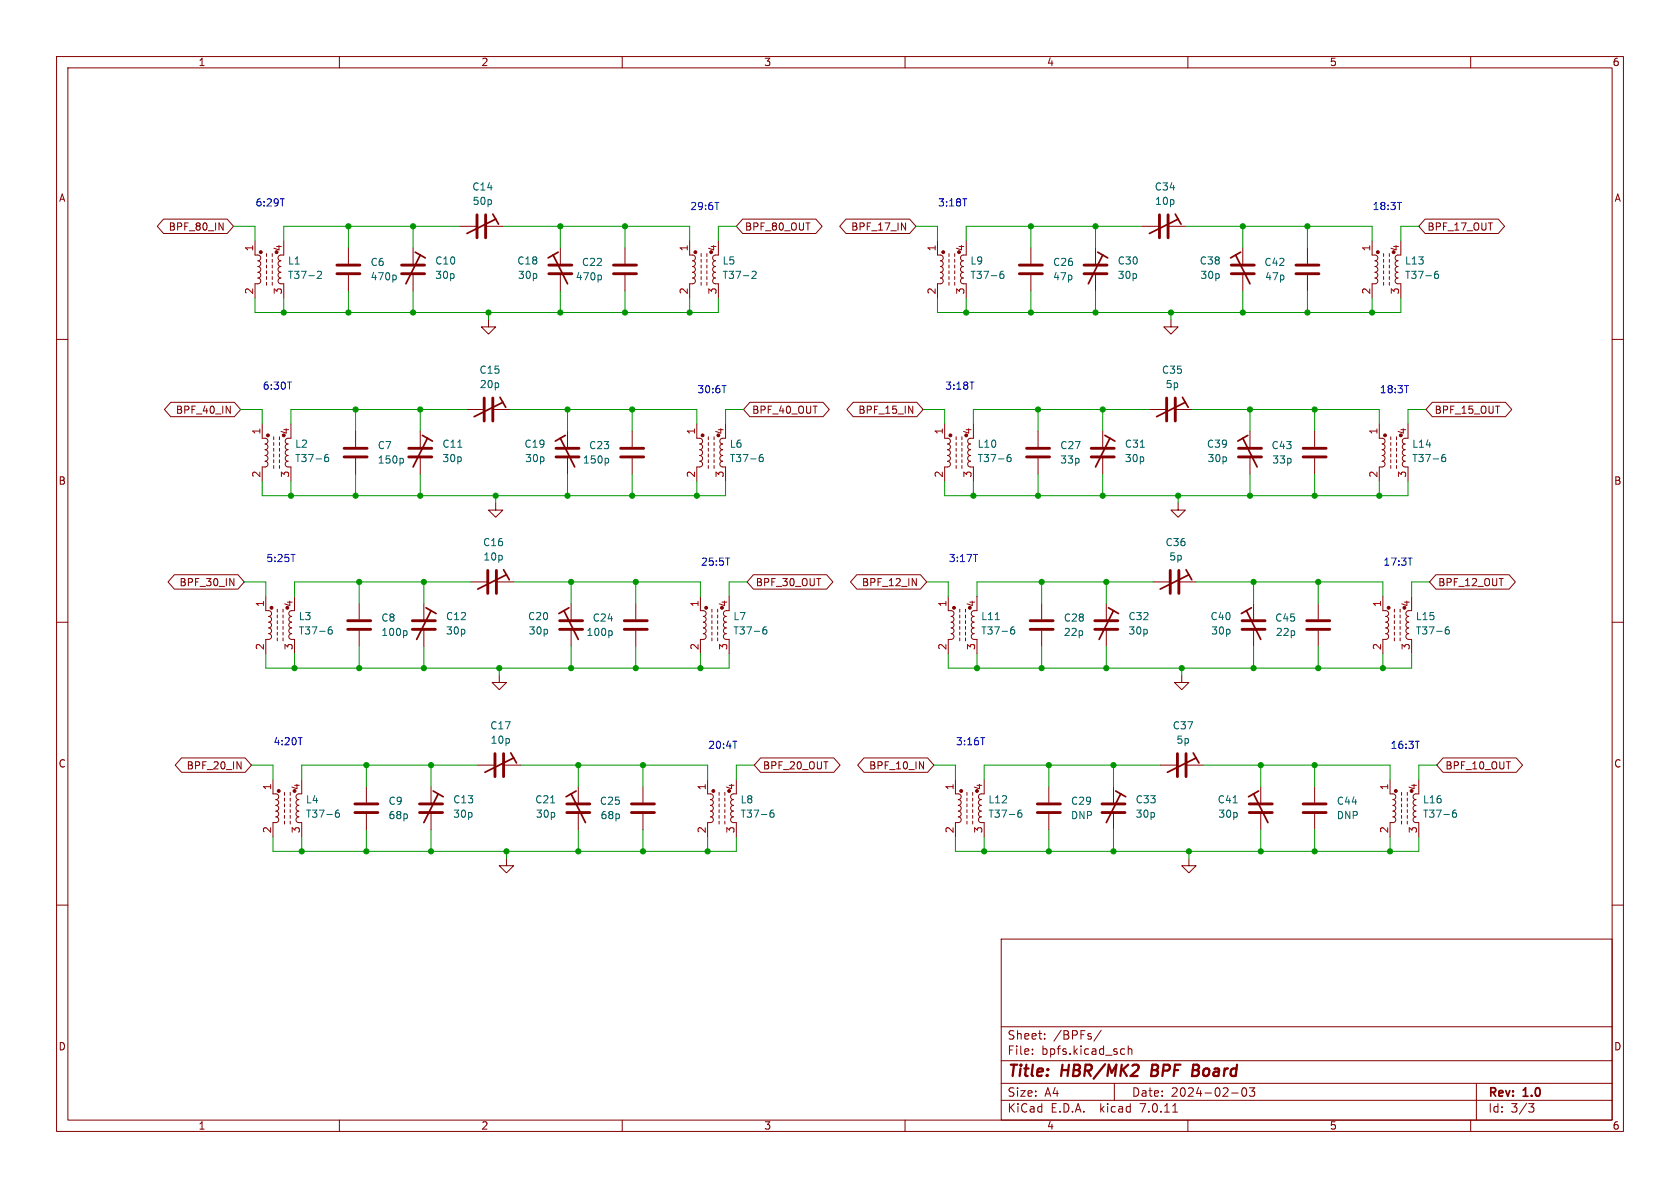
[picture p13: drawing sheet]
<svg xmlns="http://www.w3.org/2000/svg" width="297mm" height="210mm" viewBox="0 0 297 210" stroke-linecap="round" stroke-linejoin="round" font-family="sans-serif">
<defs><g id="words">
<g font-size="2.8" fill="#840000">
<text x="178" y="190.9">Title:</text>
<text x="187.7" y="190.9">HBR/MK2</text>
<text x="204.4" y="190.9">BPF</text>
<text x="212.4" y="190.9">Board</text>
</g>
<g font-size="2.1" fill="#840000">
<text x="178" y="184">Sheet:</text>
<text x="186.2" y="184">/BPFs/</text>
<text x="178" y="186.7">File:</text>
<text x="184.1" y="186.7">bpfs.kicad_sch</text>
<text x="178" y="196.9">KiCad</text>
<text x="178" y="194.1">Size:</text>
<text x="184.7" y="194.1">A4</text>
<text x="185.7" y="196.9">E.D.A.</text>
<text x="194.6" y="196.9">kicad</text>
<text x="200" y="194.1">Date:</text>
<text x="201.8" y="196.9">7.0.11</text>
<text x="207" y="194.1">2024-02-03</text>
<text x="263" y="194.3">Rev:</text>
<text x="263" y="196.9">Id:</text>
<text x="267.1" y="196.9">3/3</text>
<text x="269.4" y="194.3">1.0</text>
</g>
<g font-size="1.8" fill="#840000">
<text x="35" y="11.9">1</text>
<text x="85" y="11.9">2</text>
<text x="135" y="11.9">3</text>
<text x="185" y="11.9">4</text>
<text x="235" y="11.9">5</text>
<text x="285" y="11.9">6</text>
<text x="10.3" y="35.9">A</text>
<text x="285.3" y="35.9">A</text>
<text x="29.7" y="41">BPF_80_IN</text>
<text x="131.6" y="41">BPF_80_OUT</text>
<text x="150.4" y="41">BPF_17_IN</text>
<text x="252.3" y="41">BPF_17_OUT</text>
<text x="31" y="73.3">BPF_40_IN</text>
<text x="132.9" y="73.3">BPF_40_OUT</text>
<text x="151.6" y="73.3">BPF_15_IN</text>
<text x="253.5" y="73.3">BPF_15_OUT</text>
<text x="10.3" y="85.9">B</text>
<text x="285.3" y="85.9">B</text>
<text x="31.6" y="103.8">BPF_30_IN</text>
<text x="133.5" y="103.8">BPF_30_OUT</text>
<text x="152.3" y="103.8">BPF_12_IN</text>
<text x="254.2" y="103.8">BPF_12_OUT</text>
<text x="10.3" y="135.9">C</text>
<text x="32.9" y="136.2">BPF_20_IN</text>
<text x="134.8" y="136.2">BPF_20_OUT</text>
<text x="153.5" y="136.2">BPF_10_IN</text>
<text x="255.4" y="136.2">BPF_10_OUT</text>
<text x="285.3" y="135.9">C</text>
<text x="10.3" y="185.9">D</text>
<text x="285.3" y="185.9">D</text>
<text x="35" y="199.9">1</text>
<text x="85" y="199.9">2</text>
<text x="135" y="199.9">3</text>
<text x="185" y="199.9">4</text>
<text x="235" y="199.9">5</text>
<text x="285" y="199.9">6</text>
</g>
<g font-size="1.8" fill="#006464">
<text x="83.4" y="33.9">C14</text>
<text x="204" y="33.9">C34</text>
<text x="83.5" y="36.4">50p</text>
<text x="204.1" y="36.4">10p</text>
<text x="50.8" y="47">L1</text>
<text x="65.4" y="47.2">C6</text>
<text x="76.8" y="47">C10</text>
<text x="91.3" y="47">C18</text>
<text x="102.8" y="47.2">C22</text>
<text x="127.6" y="47">L5</text>
<text x="171.5" y="47">L9</text>
<text x="186.1" y="47.2">C26</text>
<text x="197.5" y="47">C30</text>
<text x="212" y="47">C38</text>
<text x="223.4" y="47.2">C42</text>
<text x="248.3" y="47">L13</text>
<text x="50.8" y="49.5">T37-2</text>
<text x="65.4" y="49.8">470p</text>
<text x="76.8" y="49.5">30p</text>
<text x="91.5" y="49.5">30p</text>
<text x="101.7" y="49.8">470p</text>
<text x="127.6" y="49.5">T37-2</text>
<text x="171.5" y="49.5">T37-6</text>
<text x="186.1" y="49.8">47p</text>
<text x="197.5" y="49.5">30p</text>
<text x="212.1" y="49.5">30p</text>
<text x="223.5" y="49.8">47p</text>
<text x="248.3" y="49.5">T37-6</text>
<text x="84.7" y="66.3">C15</text>
<text x="84.7" y="68.8">20p</text>
<text x="205.3" y="66.3">C35</text>
<text x="206" y="68.8">5p</text>
<text x="52.1" y="81.9">T37-6</text>
<text x="52.1" y="79.3">L2</text>
<text x="66.7" y="79.6">C7</text>
<text x="66.7" y="82.1">150p</text>
<text x="78.1" y="79.3">C11</text>
<text x="78.1" y="81.9">30p</text>
<text x="92.6" y="79.3">C19</text>
<text x="92.7" y="81.9">30p</text>
<text x="103" y="82.1">150p</text>
<text x="104" y="79.6">C23</text>
<text x="128.9" y="81.9">T37-6</text>
<text x="128.9" y="79.3">L6</text>
<text x="172.7" y="79.3">L10</text>
<text x="172.7" y="81.9">T37-6</text>
<text x="187.3" y="79.6">C27</text>
<text x="187.3" y="82.1">33p</text>
<text x="198.8" y="79.3">C31</text>
<text x="198.8" y="81.9">30p</text>
<text x="213.3" y="79.3">C39</text>
<text x="213.4" y="81.9">30p</text>
<text x="224.7" y="79.6">C43</text>
<text x="224.8" y="82.1">33p</text>
<text x="249.6" y="79.3">L14</text>
<text x="249.6" y="81.9">T37-6</text>
<text x="85.3" y="96.7">C16</text>
<text x="85.4" y="99.3">10p</text>
<text x="206" y="96.7">C36</text>
<text x="206.6" y="99.3">5p</text>
<text x="52.7" y="112.4">T37-6</text>
<text x="52.7" y="109.8">L3</text>
<text x="67.3" y="110.1">C8</text>
<text x="67.3" y="112.6">100p</text>
<text x="78.7" y="109.8">C12</text>
<text x="78.7" y="112.4">30p</text>
<text x="93.3" y="109.8">C20</text>
<text x="93.4" y="112.4">30p</text>
<text x="103.6" y="112.6">100p</text>
<text x="104.7" y="110.1">C24</text>
<text x="129.5" y="112.4">T37-6</text>
<text x="129.5" y="109.8">L7</text>
<text x="173.4" y="109.8">L11</text>
<text x="173.4" y="112.4">T37-6</text>
<text x="188" y="110.1">C28</text>
<text x="188" y="112.6">22p</text>
<text x="199.4" y="109.8">C32</text>
<text x="199.4" y="112.4">30p</text>
<text x="213.9" y="109.8">C40</text>
<text x="214" y="112.4">30p</text>
<text x="225.3" y="110.1">C45</text>
<text x="225.5" y="112.6">22p</text>
<text x="250.2" y="109.8">L15</text>
<text x="250.2" y="112.4">T37-6</text>
<text x="86.6" y="129.1">C17</text>
<text x="86.6" y="131.7">10p</text>
<text x="207.2" y="129.1">C37</text>
<text x="207.9" y="131.7">5p</text>
<text x="54" y="142.2">L4</text>
<text x="68.6" y="142.5">C9</text>
<text x="80" y="142.2">C13</text>
<text x="94.5" y="142.2">C21</text>
<text x="106" y="142.5">C25</text>
<text x="130.8" y="142.2">L8</text>
<text x="174.6" y="142.2">L12</text>
<text x="189.2" y="142.5">C29</text>
<text x="200.7" y="142.2">C33</text>
<text x="215.2" y="142.2">C41</text>
<text x="236.2" y="142.5">C44</text>
<text x="251.5" y="142.2">L16</text>
<text x="54" y="144.8">T37-6</text>
<text x="68.6" y="145">68p</text>
<text x="80" y="144.8">30p</text>
<text x="94.6" y="144.8">30p</text>
<text x="106.1" y="145">68p</text>
<text x="130.8" y="144.8">T37-6</text>
<text x="174.6" y="144.8">T37-6</text>
<text x="189.2" y="145">DNP</text>
<text x="200.7" y="144.8">30p</text>
<text x="215.3" y="144.8">30p</text>
<text x="236.2" y="145">DNP</text>
<text x="251.5" y="144.8">T37-6</text>
</g>
<g font-size="1.8" fill="#0000c2">
<text x="45.1" y="36.6">6:29T</text>
<text x="121.9" y="37.2">29:6T</text>
<text x="165.7" y="36.6">3:18T</text>
<text x="242.6" y="37.2">18:3T</text>
<text x="46.4" y="69">6:30T</text>
<text x="123.2" y="69.6">30:6T</text>
<text x="167" y="69">3:18T</text>
<text x="243.8" y="69.6">18:3T</text>
<text x="47" y="99.4">5:25T</text>
<text x="123.8" y="100.1">25:5T</text>
<text x="167.6" y="99.4">3:17T</text>
<text x="244.5" y="100.1">17:3T</text>
<text x="48.3" y="131.8">4:20T</text>
<text x="168.9" y="131.8">3:16T</text>
<text x="125.1" y="132.5">20:4T</text>
<text x="245.7" y="132.5">16:3T</text>
</g>
<g font-size="1.8" fill="#a90000">
<text x="44.8" y="44.5" transform="rotate(-90 44.8 44.5)">1</text>
<text x="49.9" y="44.5" transform="rotate(-90 49.9 44.5)">4</text>
<text x="121.7" y="44.5" transform="rotate(-90 121.7 44.5)">1</text>
<text x="126.7" y="44.5" transform="rotate(-90 126.7 44.5)">4</text>
<text x="165.5" y="44.5" transform="rotate(-90 165.5 44.5)">1</text>
<text x="170.6" y="44.5" transform="rotate(-90 170.6 44.5)">4</text>
<text x="242.3" y="44.5" transform="rotate(-90 242.3 44.5)">1</text>
<text x="247.4" y="44.5" transform="rotate(-90 247.4 44.5)">4</text>
<text x="44.8" y="52.1" transform="rotate(-90 44.8 52.1)">2</text>
<text x="49.9" y="52.1" transform="rotate(-90 49.9 52.1)">3</text>
<text x="121.7" y="52.1" transform="rotate(-90 121.7 52.1)">2</text>
<text x="126.7" y="52.1" transform="rotate(-90 126.7 52.1)">3</text>
<text x="165.5" y="52.1" transform="rotate(-90 165.5 52.1)">2</text>
<text x="170.6" y="52.1" transform="rotate(-90 170.6 52.1)">3</text>
<text x="242.3" y="52.1" transform="rotate(-90 242.3 52.1)">2</text>
<text x="247.4" y="52.1" transform="rotate(-90 247.4 52.1)">3</text>
<text x="46.1" y="76.9" transform="rotate(-90 46.1 76.9)">1</text>
<text x="51.2" y="76.9" transform="rotate(-90 51.2 76.9)">4</text>
<text x="122.9" y="76.9" transform="rotate(-90 122.9 76.9)">1</text>
<text x="128" y="76.9" transform="rotate(-90 128 76.9)">4</text>
<text x="166.8" y="76.9" transform="rotate(-90 166.8 76.9)">1</text>
<text x="171.8" y="76.9" transform="rotate(-90 171.8 76.9)">4</text>
<text x="243.6" y="76.9" transform="rotate(-90 243.6 76.9)">1</text>
<text x="248.7" y="76.9" transform="rotate(-90 248.7 76.9)">4</text>
<text x="46.1" y="84.5" transform="rotate(-90 46.1 84.5)">2</text>
<text x="51.2" y="84.5" transform="rotate(-90 51.2 84.5)">3</text>
<text x="122.9" y="84.5" transform="rotate(-90 122.9 84.5)">2</text>
<text x="128" y="84.5" transform="rotate(-90 128 84.5)">3</text>
<text x="166.8" y="84.5" transform="rotate(-90 166.8 84.5)">2</text>
<text x="171.8" y="84.5" transform="rotate(-90 171.8 84.5)">3</text>
<text x="243.6" y="84.5" transform="rotate(-90 243.6 84.5)">2</text>
<text x="248.7" y="84.5" transform="rotate(-90 248.7 84.5)">3</text>
<text x="46.7" y="107.4" transform="rotate(-90 46.7 107.4)">1</text>
<text x="51.8" y="107.4" transform="rotate(-90 51.8 107.4)">4</text>
<text x="123.6" y="107.4" transform="rotate(-90 123.6 107.4)">1</text>
<text x="128.7" y="107.4" transform="rotate(-90 128.7 107.4)">4</text>
<text x="167.4" y="107.4" transform="rotate(-90 167.4 107.4)">1</text>
<text x="172.5" y="107.4" transform="rotate(-90 172.5 107.4)">4</text>
<text x="244.2" y="107.4" transform="rotate(-90 244.2 107.4)">1</text>
<text x="249.3" y="107.4" transform="rotate(-90 249.3 107.4)">4</text>
<text x="46.7" y="115" transform="rotate(-90 46.7 115)">2</text>
<text x="51.8" y="115" transform="rotate(-90 51.8 115)">3</text>
<text x="123.6" y="115" transform="rotate(-90 123.6 115)">2</text>
<text x="128.7" y="115" transform="rotate(-90 128.7 115)">3</text>
<text x="167.4" y="115" transform="rotate(-90 167.4 115)">2</text>
<text x="172.5" y="115" transform="rotate(-90 172.5 115)">3</text>
<text x="244.2" y="115" transform="rotate(-90 244.2 115)">2</text>
<text x="249.3" y="115" transform="rotate(-90 249.3 115)">3</text>
<text x="48" y="139.8" transform="rotate(-90 48 139.8)">1</text>
<text x="53.1" y="139.8" transform="rotate(-90 53.1 139.8)">4</text>
<text x="124.8" y="139.8" transform="rotate(-90 124.8 139.8)">1</text>
<text x="129.9" y="139.8" transform="rotate(-90 129.9 139.8)">4</text>
<text x="168.7" y="139.8" transform="rotate(-90 168.7 139.8)">1</text>
<text x="173.7" y="139.8" transform="rotate(-90 173.7 139.8)">4</text>
<text x="245.5" y="139.8" transform="rotate(-90 245.5 139.8)">1</text>
<text x="250.6" y="139.8" transform="rotate(-90 250.6 139.8)">4</text>
<text x="48" y="147.4" transform="rotate(-90 48 147.4)">2</text>
<text x="53.1" y="147.4" transform="rotate(-90 53.1 147.4)">3</text>
<text x="124.8" y="147.4" transform="rotate(-90 124.8 147.4)">2</text>
<text x="129.9" y="147.4" transform="rotate(-90 129.9 147.4)">3</text>
<text x="168.7" y="147.4" transform="rotate(-90 168.7 147.4)">2</text>
<text x="173.7" y="147.4" transform="rotate(-90 173.7 147.4)">3</text>
<text x="245.5" y="147.4" transform="rotate(-90 245.5 147.4)">2</text>
<text x="250.6" y="147.4" transform="rotate(-90 250.6 147.4)">3</text>
</g>
</g></defs>
<g fill="none" stroke="#840000" stroke-width=".18">
<path d="M10 10h277v190h-277zM12 12h273v186h-273zM60 10v2M110 10v2M160 10v2M210 10v2M260 10v2M28.9 38.7h11.3l1.1 1.3-1.1 1.3h-11.3l-1.1-1.3zM38.7 39.4l.7 1.3v-1.3M131.3 38.7h12.9l1.1 1.3-1.1 1.3h-12.9l-1.1-1.3zM149.6 38.7h11.2l1.1 1.3-1.1 1.3h-11.2l-1.1-1.3zM159.4 39.4l.7 1.3v-1.3"/>
<path d="M251.9 38.7h13l1.1 1.3-1.1 1.3h-13l-1.1-1.3zM10 60h2M45.1 42.5v2.6h.7l.3 .5-.2 .4-.3 .1 .3 .1 .2 .3-.1 .4-.4 .2 .3 .1 .2 .3-.1 .4-.4 .2 .4 .2 .1 .4-.2 .3-.3 .1 .4 .2 .1 .4-.3 .4-.7 .1v2.5M47.1 44.8v.5M47.1 45.8v.6M47.1 46.9v.5M47.1 47.9v.5M47.1 48.9v.5M47.1 49.9v.5M48.1 44.8v.5M48.1 45.8v.6M48.1 46.9v.5"/>
<path d="M48.1 47.9v.5M48.1 48.9v.5M48.1 49.9v.5M49.7 45.1l-.4 .1-.1 .3 .1 .4 .4 .2-.4 .1-.1 .3 .1 .4 .4 .2-.4 .2-.1 .5 .2 .2 .3 .1-.4 .2-.1 .4 .1 .3 .4 .1-.4 .2-.1 .4 .2 .4 .8 .1v2.5M50.2 42.5v2.6M61.6 43.8v2.8M61.6 48.6v2.8M73 43.8v3.1M73 48.4v3M81.3 40h3M85.9 40h3M86.4 56.5v1.3h1.2l-1.2 1.3-1.3-1.3h1.3"/>
<path d="M99.1 43.8v3.1M99.1 48.4v3M110.5 43.8v2.8M110.5 48.6v2.8M121.9 42.5v2.6h.7l.3 .5-.1 .4-.4 .1 .4 .1 .1 .3-.1 .4-.4 .2 .3 .1 .2 .3-.1 .4-.4 .2 .4 .2 .1 .4-.2 .3-.3 .1 .4 .2 .1 .4-.3 .4-.7 .1v2.5M124 44.8v.5M124 45.8v.6M124 46.9v.5M124 47.9v.5M124 48.9v.5M124 49.9v.5M125 44.8v.5"/>
<path d="M125 45.8v.6M125 46.9v.5M125 47.9v.5M125 48.9v.5M125 49.9v.5M126.5 45.1l-.4 .1-.1 .3 .1 .4 .4 .2-.3 .1-.2 .3 .1 .4 .4 .2-.4 .2-.1 .5 .2 .2 .3 .1-.4 .2-.1 .4 .2 .3 .3 .1-.4 .2-.1 .4 .3 .4 .7 .1v2.5M127 42.5v2.6M165.7 42.5v2.6h.8l.2 .5-.1 .4-.4 .1 .4 .1 .1 .3-.1 .4-.4 .2 .3 .1 .2 .3-.1 .4-.4 .2 .4 .2 .1 .4-.1 .3-.4 .1 .4 .2 .1 .4-.3 .4-.7 .1v2.5M167.8 44.8v.5M167.8 45.8v.6M167.8 46.9v.5M167.8 47.9v.5"/>
<path d="M167.8 48.9v.5M167.8 49.9v.5M168.8 44.8v.5M168.8 45.8v.6M168.8 46.9v.5M168.8 47.9v.5M168.8 48.9v.5M168.8 49.9v.5M170.3 45.1l-.3 .1-.2 .3 .1 .4 .4 .2-.3 .1-.2 .3 .1 .4 .4 .2-.4 .2-.1 .5 .2 .2 .3 .1-.4 .2-.1 .4 .2 .3 .3 .1-.4 .2-.1 .4 .3 .4 .7 .1v2.5M170.8 42.5v2.6M182.2 43.8v2.8M182.2 48.6v2.8"/>
<path d="M193.7 43.8v3.1M193.7 48.4v3M201.9 40h3.1M206.5 40h3M207 56.5v1.3h1.3l-1.3 1.3-1.3-1.3h1.3M219.7 43.8v3.1M219.7 48.4v3M231.1 43.8v2.8M231.1 48.6v2.8M242.6 42.5v2.6h.7l.3 .5-.2 .4-.3 .1 .3 .1 .2 .3-.1 .4-.4 .2 .3 .1 .2 .3-.1 .4-.4 .2 .4 .2 .1 .4-.2 .3-.3 .1 .3 .2 .2 .4-.3 .4-.7 .1v2.5M244.6 44.8v.5M244.6 45.8v.6"/>
<path d="M244.6 46.9v.5M244.6 47.9v.5M244.6 48.9v.5M244.6 49.9v.5M245.6 44.8v.5M245.6 45.8v.6M245.6 46.9v.5M245.6 47.9v.5M245.6 48.9v.5M245.6 49.9v.5M247.1 45.1l-.3 .1-.2 .3 .2 .4 .3 .2-.3 .1-.2 .3 .1 .4 .4 .2-.4 .2v.5l.1 .2 .3 .1-.3 .2-.2 .4 .2 .3 .3 .1-.3 .2-.2 .4 .3 .4 .7 .1v2.5M247.6 42.5v2.6"/>
<path d="M285 60h2M30.2 71.1h11.2l1.1 1.3-1.1 1.3h-11.2l-1.1-1.3zM40 71.8l.7 1.3v-1.3M46.4 74.9v2.6h.7l.3 .5-.2 .4-.3 .1 .3 .1 .2 .3-.2 .4-.3 .2 .3 .1 .1 .2v.5l-.4 .2 .4 .2 .1 .4-.2 .3-.3 .1 .3 .2 .2 .4-.3 .4-.7 .1v2.5M48.4 77.2v.5M48.4 78.2v.5M48.4 79.2v.6M49.4 77.2v.5M49.4 78.2v.5M49.4 79.2v.6M50.9 77.5l-.3 .1-.2 .3 .2 .4 .3 .2-.3 .1-.2 .3 .1 .4 .4 .2-.4 .2-.1 .5 .2 .2 .3 .1-.3 .2-.2 .4 .2 .3 .3 .1-.3 .2-.2 .4 .3 .4 .7 .1v2.5M51.4 74.9v2.6"/>
<path d="M62.9 76.2v2.8M74.3 76.2v3M82.5 72.4h3.1M87.1 72.4h3.1M100.3 76.2v3M111.8 76.2v2.8M123.2 74.9v2.6h.7l.3 .5-.2 .4-.3 .1 .3 .1 .2 .3-.1 .4-.4 .2 .3 .1 .2 .2-.1 .5-.4 .2 .4 .2 .1 .4-.2 .3-.3 .1 .4 .2 .1 .4-.3 .4-.7 .1v2.5M125.2 77.2v.5M125.2 78.2v.5M125.2 79.2v.6M126.2 77.2v.5M126.2 78.2v.5"/>
<path d="M126.2 79.2v.6M127.8 77.5l-.4 .1-.1 .3 .1 .4 .4 .2-.3 .1-.2 .3 .1 .4 .4 .2-.4 .2-.1 .5 .2 .2 .3 .1-.4 .2-.1 .4 .1 .3 .4 .1-.4 .2-.1 .4 .2 .4 .8 .1v2.5M128.3 74.9v2.6M132.6 71.1h12.9l1.1 1.3-1.1 1.3h-12.9l-1.2-1.3zM150.8 71.1h11.3l1.1 1.3-1.1 1.3h-11.3l-1.1-1.3zM160.6 71.8l.8 1.3v-1.3M167 74.9v2.6h.7l.3 .5-.1 .4-.4 .1 .3 .1 .2 .3-.1 .4-.4 .2 .3 .1 .2 .2-.1 .5-.4 .2 .4 .2 .1 .4-.2 .3-.3 .1 .4 .2 .1 .4-.3 .4-.7 .1v2.5M169 77.2v.5M169 78.2v.5M169 79.2v.6M170.1 77.2v.5M170.1 78.2v.5"/>
<path d="M170.1 79.2v.6M171.6 77.5l-.4 .1-.1 .3 .1 .4 .4 .2-.3 .1-.2 .3 .1 .4 .4 .2-.4 .2-.1 .5 .2 .2 .3 .1-.4 .2-.1 .4 .1 .3 .4 .1-.4 .2-.1 .4 .3 .4 .7 .1v2.5M172.1 74.9v2.6M183.5 76.2v2.8M194.9 76.2v3M203.2 72.4h3M207.8 72.4h3M221 76.2v3M232.4 76.2v2.8M243.8 74.9v2.6h.8l.3 .5-.2 .4-.4 .1 .4 .1 .1 .3-.1 .4-.4 .2 .3 .1 .2 .2v.5l-.5 .2 .4 .2 .1 .4-.1 .3-.4 .1 .4 .2 .2 .4-.4 .4-.7 .1v2.5M245.9 77.2v.5M245.9 78.2v.5"/>
<path d="M245.9 79.2v.6M246.9 77.2v.5M246.9 78.2v.5M246.9 79.2v.6M248.4 77.5l-.3 .1-.2 .3 .1 .4 .4 .2-.3 .1-.2 .3 .1 .4 .4 .2-.4 .2-.1 .5 .2 .2 .3 .1-.4 .2-.1 .4 .2 .3 .3 .1-.4 .2-.1 .4 .3 .4 .7 .1v2.5M248.9 74.9v2.6M253.2 71.1h13l1.1 1.3-1.1 1.3h-13l-1.1-1.3zM48.4 80.3v.5M48.4 81.3v.5M48.4 82.3v.5M49.4 80.3v.5M49.4 81.3v.5"/>
<path d="M49.4 82.3v.5M62.9 81v2.8M74.3 80.8v3M87.6 88.9v1.3h1.3l-1.3 1.2-1.2-1.2h1.2M100.3 80.8v3M111.8 81v2.8M125.2 80.3v.5M125.2 81.3v.5M125.2 82.3v.5M126.2 80.3v.5M126.2 81.3v.5M126.2 82.3v.5"/>
<path d="M169 80.3v.5M169 81.3v.5M169 82.3v.5M170.1 80.3v.5M170.1 81.3v.5M170.1 82.3v.5M183.5 81v2.8M194.9 80.8v3M208.3 88.9v1.3h1.2l-1.2 1.2-1.3-1.2h1.3M221 80.8v3M232.4 81v2.8M245.9 80.3v.5"/>
<path d="M245.9 81.3v.5M245.9 82.3v.5M246.9 80.3v.5M246.9 81.3v.5M246.9 82.3v.5M10 110h2M30.8 101.6h11.3l1.1 1.3-1.1 1.2h-11.3l-1.1-1.2zM40.6 102.3l.7 1.2v-1.2M47 105.4v2.6h.7l.3 .5-.2 .3-.3 .2 .3 .1 .2 .3-.1 .4-.4 .2 .3 .1 .2 .2-.1 .5-.4 .2 .4 .2 .1 .4-.2 .3-.3 .1 .4 .2 .1 .4-.3 .4h-.7v2.6M49 107.7v.5M49 108.7v.5M49 109.7v.5"/>
<path d="M49 110.7v.6M49 111.8v.5M49 112.8v.5M50 107.7v.5M50 108.7v.5M50 109.7v.5M50 110.7v.6M50 111.8v.5M50 112.8v.5M51.6 108l-.4 .1-.1 .3 .1 .4 .4 .2-.3 .1-.2 .3 .1 .4 .4 .2-.4 .2-.1 .5 .2 .2 .3 .1-.4 .2-.1 .4 .1 .3 .4 .1-.4 .2-.1 .4 .2 .4h.8v2.6M52.1 105.4v2.6M63.5 106.7v2.8"/>
<path d="M63.5 111.5v2.8M74.9 106.7v3M74.9 111.3v3M83.2 102.9h3M87.8 102.9h3M88.3 119.4v1.3h1.2l-1.2 1.2-1.3-1.2h1.3M101 106.7v3M101 111.3v3M112.4 106.7v2.8M112.4 111.5v2.8M123.8 105.4v2.6h.8l.2 .5-.1 .3-.4 .2 .4 .1 .1 .3-.1 .4-.4 .2 .3 .1 .2 .2-.1 .5-.4 .2 .4 .2 .1 .4-.2 .3-.3 .1 .4 .2 .1 .4-.3 .4h-.7v2.6M125.9 107.7v.5"/>
<path d="M125.9 108.7v.5M125.9 109.7v.5M125.9 110.7v.6M125.9 111.8v.5M125.9 112.8v.5M126.9 107.7v.5M126.9 108.7v.5M126.9 109.7v.5M126.9 110.7v.6M126.9 111.8v.5M126.9 112.8v.5M128.4 108l-.3 .1-.2 .3 .1 .4 .4 .2-.3 .1-.2 .3 .1 .4 .4 .2-.4 .2-.1 .5 .2 .2 .3 .1-.4 .2-.1 .4 .2 .3 .3 .1-.4 .2-.1 .4 .3 .4h.7v2.6"/>
<path d="M128.9 105.4v2.6M133.2 101.6h12.9l1.1 1.3-1.1 1.2h-12.9l-1.1-1.2zM151.5 101.6h11.2l1.1 1.3-1.1 1.2h-11.2l-1.1-1.2zM161.3 102.3l.7 1.2v-1.2M167.6 105.4v2.6h.8l.3 .5-.2 .3-.4 .2 .4 .1 .1 .3-.1 .4-.4 .2 .3 .1 .2 .2v.5l-.5 .2 .4 .2 .1 .4-.1 .3-.4 .1 .4 .2 .2 .4-.4 .4h-.7v2.6M169.7 107.7v.5M169.7 108.7v.5M169.7 109.7v.5M169.7 110.7v.6M169.7 111.8v.5M169.7 112.8v.5M170.7 107.7v.5"/>
<path d="M170.7 108.7v.5M170.7 109.7v.5M170.7 110.7v.6M170.7 111.8v.5M170.7 112.8v.5M172.2 108l-.3 .1-.2 .3 .1 .4 .4 .2-.3 .1-.2 .3 .1 .4 .4 .2-.4 .2-.1 .5 .2 .2 .3 .1-.4 .2-.1 .4 .2 .3 .3 .1-.4 .2-.1 .4 .3 .4h.7v2.6M172.7 105.4v2.6M184.1 106.7v2.8M184.1 111.5v2.8M195.6 106.7v3M195.6 111.3v3M203.8 102.9h3.1"/>
<path d="M208.4 102.9h3.1M208.9 119.4v1.3h1.3l-1.3 1.2-1.3-1.2h1.3M221.6 106.7v3M221.6 111.3v3M233 106.7v2.8M233 111.5v2.8M244.5 105.4v2.6h.7l.3 .5-.2 .3-.3 .2 .3 .1 .2 .3-.1 .4-.4 .2 .3 .1 .2 .2-.1 .5-.4 .2 .4 .2 .1 .4-.2 .3-.3 .1 .3 .2 .2 .4-.3 .4h-.7v2.6M246.5 107.7v.5M246.5 108.7v.5M246.5 109.7v.5M246.5 110.7v.6M246.5 111.8v.5"/>
<path d="M246.5 112.8v.5M247.5 107.7v.5M247.5 108.7v.5M247.5 109.7v.5M247.5 110.7v.6M247.5 111.8v.5M247.5 112.8v.5M249 108l-.3 .1-.2 .3 .2 .4 .3 .2-.3 .1-.1 .3 .1 .4 .3 .2-.4 .2v.5l.2 .2 .2 .1-.3 .2-.2 .4 .2 .3 .3 .1-.3 .2-.2 .4 .3 .4h.8v2.6M249.6 105.4v2.6M253.8 101.6h13l1.1 1.3-1.1 1.2h-13l-1.1-1.2zM285 110h2M32.1 134h11.2l1.1 1.3-1.1 1.2h-11.2l-1.1-1.2z"/>
<path d="M41.9 134.7l.7 1.2v-1.2M48.3 137.8v2.5l.7 .1 .3 .5-.2 .3-.3 .2 .3 .1 .2 .3-.2 .4-.3 .2 .3 .1 .1 .2v.5l-.4 .2 .4 .2 .1 .4-.2 .3-.3 .1 .3 .2 .2 .4-.3 .4h-.7v2.6M53.3 137.8v2.5M64.8 139.1v2.8M76.2 139.1v3M84.5 135.3h3M89 135.3h3.1M102.2 139.1v3M113.7 139.1v2.8M125.1 137.8v2.5l.7 .1 .3 .5-.2 .3-.3 .2 .3 .1 .2 .3-.1 .4-.4 .2 .3 .1 .2 .2-.1 .5-.4 .2 .4 .2 .1 .4-.2 .3-.3 .1 .4 .2 .1 .4-.3 .4h-.7v2.6M130.2 137.8v2.5M134.5 134h12.9l1.1 1.3-1.1 1.2h-12.9l-1.2-1.2z"/>
<path d="M152.7 134h11.3l1.1 1.3-1.1 1.2h-11.3l-1.1-1.2zM162.5 134.7l.8 1.2v-1.2M168.9 137.8v2.5l.7 .1 .3 .5-.1 .3-.4 .2 .3 .1 .2 .3-.1 .4-.4 .2 .3 .1 .2 .2-.1 .5-.4 .2 .4 .2 .1 .4-.2 .3-.3 .1 .4 .2 .1 .4-.3 .4h-.7v2.6M174 137.8v2.5M185.4 139.1v2.8M196.8 139.1v3M205.1 135.3h3.1M209.7 135.3h3M222.9 139.1v3M232.4 139.1v2.8M245.7 137.8v2.5l.8 .1 .3 .5-.2 .3-.3 .2 .3 .1 .2 .3-.2 .4-.3 .2 .2 .1 .2 .2v.5l-.4 .2 .3 .2 .1 .4-.1 .3-.3 .1 .3 .2 .2 .4-.4 .4h-.7v2.6M250.8 137.8v2.5"/>
<path d="M255.1 134h13l1.1 1.3-1.1 1.2h-13l-1.1-1.2zM10 160h2M50.3 140.1v.5M50.3 141.1v.5M50.3 142.1v.5M50.3 143.1v.5M50.3 144.1v.6M50.3 145.2v.5M51.3 140.1v.5M51.3 141.1v.5M51.3 142.1v.5M51.3 143.1v.5"/>
<path d="M51.3 144.1v.6M51.3 145.2v.5M52.8 140.3l-.3 .2-.2 .3 .2 .4 .3 .2-.3 .1-.2 .3 .1 .4 .4 .2-.4 .2v.4l.1 .3 .3 .1-.3 .2-.2 .4 .2 .3 .3 .1-.3 .2-.2 .3 .3 .5h.7v2.6M64.8 143.9v2.8M76.2 143.6v3.1M89.5 151.8v1.2h1.3l-1.3 1.3-1.2-1.3h1.2M102.2 143.6v3.1M113.7 143.9v2.8M127.1 140.1v.5M127.1 141.1v.5M127.1 142.1v.5M127.1 143.1v.5"/>
<path d="M127.1 144.1v.6M127.1 145.2v.5M128.1 140.1v.5M128.1 141.1v.5M128.1 142.1v.5M128.1 143.1v.5M128.1 144.1v.6M128.1 145.2v.5M129.7 140.3l-.4 .2-.1 .3 .1 .4 .4 .2-.3 .1-.2 .3 .1 .4 .4 .2-.4 .2-.1 .4 .2 .3 .3 .1-.4 .2-.1 .4 .1 .3 .4 .1-.4 .2-.1 .3 .2 .5h.8v2.6M170.9 140.1v.5M170.9 141.1v.5M170.9 142.1v.5"/>
<path d="M170.9 143.1v.5M170.9 144.1v.6M170.9 145.2v.5M172 140.1v.5M172 141.1v.5M172 142.1v.5M172 143.1v.5M172 144.1v.6M172 145.2v.5M173.5 140.3l-.4 .2-.1 .3 .1 .4 .4 .2-.3 .1-.2 .3 .1 .4 .4 .2-.4 .2-.1 .4 .2 .3 .3 .1-.4 .2-.1 .4 .2 .3 .3 .1-.4 .2-.1 .3 .3 .5h.7v2.6M185.4 143.9v2.8M196.8 143.6v3.1"/>
<path d="M210.2 151.8v1.2h1.3l-1.3 1.3-1.3-1.3h1.3M222.9 143.6v3.1M232.4 143.9v2.8M247.8 140.1v.5M247.8 141.1v.5M247.8 142.1v.5M247.8 143.1v.5M247.8 144.1v.6M247.8 145.2v.5M248.8 140.1v.5M248.8 141.1v.5M248.8 142.1v.5"/>
<path d="M248.8 143.1v.5M248.8 144.1v.6M248.8 145.2v.5M250.3 140.3l-.3 .2-.2 .3 .2 .4 .3 .2-.3 .1-.2 .3 .1 .4 .4 .2-.4 .2-.1 .4 .2 .3 .3 .1-.4 .2-.1 .4 .2 .3 .3 .1-.4 .2-.1 .3 .3 .5h.7v2.6M285 160h2M177 166h108v32h-108zM60 198v2M110 198v2M160 198v2M177 194.5h108M177 191.5h108M177 187.5h108"/>
<path d="M177 181.5h108M182.5 186.3v.1M182.5 185.5v.1M184.7 183.6v.1M184.7 182.8v.1M194.7 182.1l-1.3 2M197 191.5v3M198.4 185.4l.4 .1M198.8 186.3l-.4 .1M199.5 185.5l.2-.1 .3 .1 .1 .9M199.5 184.9v1.5M207.3 196.6h.9"/>
<path d="M210 198v2M217.7 193.2h1.2M219.7 192.4l.2-.1a.81 .81 0 0 1 .6 .6 .81 .81 0 0 1-.3 .8l-.2 .1a.81 .81 0 0 1-.3-1.4zM220.9 192.3h.9l-.5 .6 .4 .1v.7l-.2 .1h-.4l-.2-.1M260 198v2M261 191.5v6.5M270.2 195.1h1l-.5 .6 .4 .1 .1 .5-.3 .3h-.4"/>
</g>
<path d="M203.7 188.2l-.2 2h.8M210.9 189.2h.6M211 188.2l.8 .1M211.5 189.2l.3 .1M211.7 190.1l-1 .1M211.7 189.1l-.2 .1" fill="none" stroke="#840000" stroke-width=".4"/>
<g fill="#840000" stroke="#840000" stroke-width=".18">
<circle cx="168.7" cy="107.4" r=".25"/>
<circle cx="243.6" cy="44.6" r=".25"/>
<circle cx="124.2" cy="77" r=".25"/>
<circle cx="168" cy="77" r=".25"/>
<circle cx="166.8" cy="44.6" r=".25"/>
<circle cx="46.1" cy="44.6" r=".25"/>
<circle cx="122.9" cy="44.6" r=".25"/>
<circle cx="126.1" cy="139.8" r=".25"/>
<circle cx="245.5" cy="107.4" r=".25"/>
<circle cx="246.8" cy="139.8" r=".25"/>
<circle cx="124.8" cy="107.4" r=".25"/>
<circle cx="244.9" cy="77" r=".25"/>
<circle cx="47.4" cy="77" r=".25"/>
<circle cx="169.9" cy="139.8" r=".25"/>
<circle cx="49.3" cy="139.8" r=".25"/>
<circle cx="48" cy="107.4" r=".25"/>
</g>
<g fill="none" stroke="#006464" stroke-width=".18">
<path d="M56.1 48.1l.5-.1 .2 .3-.7 .9h.7M69.8 48.6l.3 .3v.3l-.3 .3M106.1 48.6l.2 .3v.3l-.2 .3M132.9 48.1l.5-.1 .3 .3-.8 .9h.8M177.4 48h-.4a.86 .86 0 0 0 0 1.2l.4-.1 .1-.4-.3-.3-.3 .1-.1 .2M254.2 48h-.4a.86 .86 0 0 0 0 1.2l.5-.1v-.4l-.2-.3-.4 .1-.1 .2M80.9 79.1h.8M201.6 79.1h.7M58 80.3l-.4 .1a.86 .86 0 0 0 0 1.2l.4-.1 .1-.4-.2-.3-.4 .1-.1 .2M71.1 81l.2 .3v.3l-.2 .3M107.4 81l.2 .3v.3l-.2 .3M134.8 80.3l-.3 .1a.86 .86 0 0 0 0 1.2l.4-.1v-.4l-.2-.3-.4 .1-.1 .2"/>
<path d="M178.6 80.3l-.3 .1a.86 .86 0 0 0 0 1.2l.4-.1 .1-.4-.3-.3-.3 .1-.2 .2M255.5 80.3l-.4 .1a.85 .85 0 0 0 0 1.2l.4-.1 .1-.4-.2-.3-.4 .1-.1 .2M58.6 110.8l-.3 .1a.86 .86 0 0 0 0 1.2l.4-.1v-.5l-.2-.2-.4 .1-.1 .1M71.7 111.5l.3 .2v.4l-.3 .2M108 111.5l.2 .2v.4l-.2 .2M135.5 110.8l-.4 .1a.86 .86 0 0 0 0 1.2l.4-.1 .1-.5-.3-.2-.3 .1-.1 .1M175.9 109.5h.8M179.3 110.8l-.4 .1a.86 .86 0 0 0 0 1.2l.4-.1 .1-.5-.2-.2-.4 .1-.1 .1M256.1 110.8l-.4 .1a.85 .85 0 0 0 0 1.2l.5-.1v-.5l-.2-.2-.4 .1-.1 .1M59.9 143.2l-.4 .1a.86 .86 0 0 0 0 1.2l.5-.2v-.4l-.2-.2h-.4l-.1 .2M97.3 141.9h.8M136.7 143.2l-.3 .1a.86 .86 0 0 0 0 1.2l.4-.2v-.4l-.2-.2h-.4l-.1 .2"/>
<path d="M180.5 143.2l-.3 .1a.86 .86 0 0 0 0 1.2l.4-.2 .1-.4-.3-.2h-.3l-.2 .2M218 141.9h.7M257.4 143.2l-.4 .1a.85 .85 0 0 0 0 1.2l.4-.2 .1-.4-.2-.2h-.4l-.1 .2"/>
</g>
<g fill="none" stroke="#840000" stroke-width=".51">
<path d="M84.3 38v4M85.9 38v4M205 38v4M206.5 38v4M59.6 48.4h4M59.6 46.9h4M71 48.4h4.1M71 46.9h4.1M97 48.4h4.1M97 46.9h4.1M108.5 48.4h4M108.5 46.9h4"/>
<path d="M180.2 48.4h4.1M180.2 46.9h4.1M191.6 48.4h4.1M191.6 46.9h4.1M217.7 48.4h4M217.7 46.9h4M229.1 48.4h4.1M229.1 46.9h4.1M60.8 79.2h4.1M72.3 79.2h4M85.6 70.4v4M87.1 70.4v4"/>
<path d="M98.3 79.2h4.1M109.7 79.2h4.1M181.5 79.2h4M192.9 79.2h4.1M206.2 70.4v4M207.8 70.4v4M218.9 79.2h4.1M230.4 79.2h4M60.8 80.8h4.1M72.3 80.8h4M98.3 80.8h4.1M109.7 80.8h4.1"/>
<path d="M181.5 80.8h4M192.9 80.8h4.1M218.9 80.8h4.1M230.4 80.8h4M61.5 111.3h4M61.5 109.7h4M72.9 111.3h4.1M72.9 109.7h4.1M86.2 100.8v4.1M87.8 100.8v4.1M98.9 111.3h4.1M98.9 109.7h4.1"/>
<path d="M110.4 111.3h4M110.4 109.7h4M182.1 111.3h4.1M182.1 109.7h4.1M193.5 111.3h4.1M193.5 109.7h4.1M206.9 100.8v4.1M208.4 100.8v4.1M219.6 111.3h4M219.6 109.7h4M231 111.3h4.1M231 109.7h4.1"/>
<path d="M87.5 133.2v4.1M89 133.2v4.1M208.2 133.2v4.1M209.7 133.2v4.1M62.7 143.6h4.1M62.7 142.1h4.1M74.2 143.6h4M74.2 142.1h4M100.2 143.6h4.1M100.2 142.1h4.1M111.6 143.6h4.1M111.6 142.1h4.1"/>
<path d="M183.4 143.6h4.1M183.4 142.1h4.1M194.8 143.6h4.1M194.8 142.1h4.1M220.9 143.6h4M220.9 142.1h4M230.4 143.6h4M230.4 142.1h4"/>
</g>
<g fill="none" stroke="#840000" stroke-width=".3">
<path d="M87.1 37.8l1 1.8M87.6 38.7l-5.1 2.6M207.8 37.8l1 1.8M208.3 38.7l-5.1 2.6M73.4 44.6l1.8 1M74.3 45.1l-2.5 5.1M97.8 45.1l2.5 5.1M98.7 44.6l-1.8 1M194.1 44.6l1.7 1M194.9 45.1l-2.5 5.1M218.4 45.1l2.6 5.1M219.3 44.6l-1.7 1"/>
<path d="M74.7 77l1.8 1M75.6 77.5l-2.6 5.1M88.4 70.2l1 1.8M88.9 71.1l-5.1 2.6M99.1 77.5l2.5 5.1M99.9 77l-1.7 1M195.3 77l1.8 1M196.2 77.5l-2.5 5.1M209 70.2l1.1 1.8M209.5 71.1l-5 2.6M219.7 77.5l2.5 5.1M220.6 77l-1.8 1"/>
<path d="M75.3 107.4l1.8 1.1M76.2 108l-2.5 5M89 100.7l1 1.8M89.5 101.6l-5 2.5M99.7 108l2.5 5M100.6 107.4l-1.8 1.1M196 107.4l1.7 1.1M196.8 108l-2.5 5M209.7 100.7l1 1.8M210.2 101.6l-5.1 2.5M220.3 108l2.6 5M221.2 107.4l-1.7 1.1"/>
<path d="M76.6 139.8l1.8 1M90.3 133.1l1 1.8M90.8 134l-5.1 2.5M101.9 139.8l-1.8 1M197.2 139.8l1.8 1M210.9 133.1l1.1 1.8M211.5 134l-5.1 2.5M222.5 139.8l-1.8 1M77.5 140.3l-2.6 5.1M101 140.3l2.5 5.1M198.1 140.3l-2.5 5.1M221.6 140.3l2.6 5.1"/>
</g>
<g fill="none" stroke="#0000c2" stroke-width=".18">
<path d="M49.5 35.1h.8M126.4 35.8h.7M170.2 35.1h.7M247 35.8h.8M50.8 67.5h.7M127.6 68.2h.8M171.5 67.5h.7M248.3 68.2h.7M51.4 98h.8M128.3 98.6h.7M172.1 98h.7M248.9 98.6h.8"/>
<path d="M52.7 130.4h.7M129.5 131h.8M173.4 130.4h.7M250.2 131h.7"/>
</g>
<g fill="none" stroke="#009600" stroke-width=".18">
<path d="M41.3 40h3.8v2.5M45.1 52.7v2.5h81.9v-2.5M50.2 52.7v2.5M61.6 40v3.8M61.6 51.4v3.8M73 40v3.8M73 51.4v3.8M81.3 40h-31.1v2.5M86.4 55.2v1.3M88.9 40h33v2.5M99.1 40v3.8M99.1 51.4v3.8"/>
<path d="M110.5 40v3.8M110.5 51.4v3.8M121.9 52.7v2.5M130.2 40h-3.2v2.5M161.9 40h3.8v2.5M165.7 52.7v2.5h81.9v-2.5M170.8 52.7v2.5M182.2 40v3.8M182.2 51.4v3.8M193.7 40v3.8M193.7 51.4v3.8M201.9 40h-31.1v2.5"/>
<path d="M207 55.2v1.3M209.5 40h33.1v2.5M219.7 40v3.8M219.7 51.4v3.8M231.1 40v3.8M231.1 51.4v3.8M242.6 52.7v2.5M250.8 40h-3.2v2.5M42.5 72.4h3.9v2.5M62.9 72.4v3.8M74.3 72.4v3.8M82.5 72.4h-31.1v2.5"/>
<path d="M90.2 72.4h33v2.5M100.3 72.4v3.8M111.8 72.4v3.8M131.4 72.4h-3.1v2.5M163.2 72.4h3.8v2.5M183.5 72.4v3.8M194.9 72.4v3.8M203.2 72.4h-31.1v2.5M210.8 72.4h33v2.5M221 72.4v3.8M232.4 72.4v3.8M252.1 72.4h-3.2v2.5"/>
<path d="M46.4 85.1v2.5h81.9v-2.5M51.4 85.1v2.5M62.9 83.8v3.8M74.3 83.8v3.8M87.6 87.6v1.3M100.3 83.8v3.8M111.8 83.8v3.8M123.2 85.1v2.5M167 85.1v2.5h81.9v-2.5M172.1 85.1v2.5M183.5 83.8v3.8M194.9 83.8v3.8"/>
<path d="M208.3 87.6v1.3M221 83.8v3.8M232.4 83.8v3.8M243.8 85.1v2.5M43.2 102.9h3.8v2.5M47 115.6v2.5h81.9v-2.5M52.1 115.6v2.5M63.5 102.9v3.8M63.5 114.3v3.8M74.9 102.9v3.8M74.9 114.3v3.8M83.2 102.9h-31.1v2.5"/>
<path d="M88.3 118.1v1.3M90.8 102.9h33v2.5M101 102.9v3.8M101 114.3v3.8M112.4 102.9v3.8M112.4 114.3v3.8M123.8 115.6v2.5M132.1 102.9h-3.2v2.5M163.8 102.9h3.8v2.5M167.6 115.6v2.5h82v-2.5M172.7 115.6v2.5M184.1 102.9v3.8"/>
<path d="M184.1 114.3v3.8M195.6 102.9v3.8M195.6 114.3v3.8M203.8 102.9h-31.1v2.5M208.9 118.1v1.3M211.5 102.9h33v2.5M221.6 102.9v3.8M221.6 114.3v3.8M233 102.9v3.8M233 114.3v3.8M244.5 115.6v2.5M252.7 102.9h-3.1v2.5"/>
<path d="M44.4 135.3h3.9v2.5M64.8 135.3v3.8M76.2 135.3v3.8M84.5 135.3h-31.2v2.5M92.1 135.3h33v2.5M102.2 135.3v3.8M113.7 135.3v3.8M133.3 135.3h-3.1v2.5M165.1 135.3h3.8v2.5M185.4 135.3v3.8M196.8 135.3v3.8M205.1 135.3h-31.1v2.5"/>
<path d="M212.7 135.3h33v2.5M222.9 135.3v3.8M232.4 135.3v3.8M254 135.3h-3.2v2.5M48.3 148v2.5h81.9v-2.5M53.3 148v2.5M64.8 146.7v3.8M76.2 146.7v3.8M89.5 150.5v1.3M102.2 146.7v3.8M113.7 146.7v3.8M125.1 148v2.5"/>
<path d="M168.9 148v2.5h81.9v-2.5M174 148v2.5M185.4 146.7v3.8M196.8 146.7v3.8M210.2 150.5v1.3M222.9 146.7v3.8M232.4 146.7v3.8M245.7 148v2.5"/>
</g>
<g fill="#009600" stroke="#009600" stroke-width=".18">
<circle cx="74.9" cy="102.9" r=".46"/>
<circle cx="112.4" cy="102.9" r=".46"/>
<circle cx="100.3" cy="87.6" r=".46"/>
<circle cx="101" cy="102.9" r=".46"/>
<circle cx="111.8" cy="87.6" r=".46"/>
<circle cx="74.3" cy="87.6" r=".46"/>
<circle cx="87.6" cy="87.6" r=".46"/>
<circle cx="112.4" cy="118.1" r=".46"/>
<circle cx="64.8" cy="135.3" r=".46"/>
<circle cx="52.1" cy="118.1" r=".46"/>
<circle cx="63.5" cy="118.1" r=".46"/>
<circle cx="64.8" cy="150.5" r=".46"/>
<circle cx="74.9" cy="118.1" r=".46"/>
<circle cx="76.2" cy="135.3" r=".46"/>
<circle cx="76.2" cy="150.5" r=".46"/>
<circle cx="53.3" cy="150.5" r=".46"/>
<circle cx="61.6" cy="55.2" r=".46"/>
<circle cx="73" cy="55.2" r=".46"/>
<circle cx="86.4" cy="55.2" r=".46"/>
<circle cx="99.1" cy="40" r=".46"/>
<circle cx="99.1" cy="55.2" r=".46"/>
<circle cx="62.9" cy="72.4" r=".46"/>
<circle cx="73" cy="40" r=".46"/>
<circle cx="61.6" cy="40" r=".46"/>
<circle cx="50.2" cy="55.2" r=".46"/>
<circle cx="121.9" cy="55.2" r=".46"/>
<circle cx="111.8" cy="72.4" r=".46"/>
<circle cx="100.3" cy="72.4" r=".46"/>
<circle cx="123.2" cy="87.6" r=".46"/>
<circle cx="110.5" cy="40" r=".46"/>
<circle cx="110.5" cy="55.2" r=".46"/>
<circle cx="101" cy="118.1" r=".46"/>
<circle cx="88.3" cy="118.1" r=".46"/>
<circle cx="123.8" cy="118.1" r=".46"/>
<circle cx="113.7" cy="135.3" r=".46"/>
<circle cx="102.2" cy="135.3" r=".46"/>
<circle cx="125.1" cy="150.5" r=".46"/>
<circle cx="113.7" cy="150.5" r=".46"/>
<circle cx="102.2" cy="150.5" r=".46"/>
<circle cx="89.5" cy="150.5" r=".46"/>
<circle cx="62.9" cy="87.6" r=".46"/>
<circle cx="63.5" cy="102.9" r=".46"/>
<circle cx="51.4" cy="87.6" r=".46"/>
<circle cx="74.3" cy="72.4" r=".46"/>
<circle cx="208.9" cy="118.1" r=".46"/>
<circle cx="195.6" cy="118.1" r=".46"/>
<circle cx="196.8" cy="135.3" r=".46"/>
<circle cx="174" cy="150.5" r=".46"/>
<circle cx="185.4" cy="150.5" r=".46"/>
<circle cx="185.4" cy="135.3" r=".46"/>
<circle cx="210.2" cy="150.5" r=".46"/>
<circle cx="196.8" cy="150.5" r=".46"/>
<circle cx="221.6" cy="102.9" r=".46"/>
<circle cx="243.8" cy="87.6" r=".46"/>
<circle cx="233" cy="102.9" r=".46"/>
<circle cx="232.4" cy="87.6" r=".46"/>
<circle cx="221" cy="72.4" r=".46"/>
<circle cx="221" cy="87.6" r=".46"/>
<circle cx="208.3" cy="87.6" r=".46"/>
<circle cx="195.6" cy="102.9" r=".46"/>
<circle cx="194.9" cy="72.4" r=".46"/>
<circle cx="194.9" cy="87.6" r=".46"/>
<circle cx="232.4" cy="72.4" r=".46"/>
<circle cx="233" cy="118.1" r=".46"/>
<circle cx="244.5" cy="118.1" r=".46"/>
<circle cx="222.9" cy="135.3" r=".46"/>
<circle cx="232.4" cy="135.3" r=".46"/>
<circle cx="245.7" cy="150.5" r=".46"/>
<circle cx="221.6" cy="118.1" r=".46"/>
<circle cx="222.9" cy="150.5" r=".46"/>
<circle cx="232.4" cy="150.5" r=".46"/>
<circle cx="182.2" cy="55.2" r=".46"/>
<circle cx="170.8" cy="55.2" r=".46"/>
<circle cx="193.7" cy="55.2" r=".46"/>
<circle cx="183.5" cy="72.4" r=".46"/>
<circle cx="182.2" cy="40" r=".46"/>
<circle cx="207" cy="55.2" r=".46"/>
<circle cx="172.1" cy="87.6" r=".46"/>
<circle cx="193.7" cy="40" r=".46"/>
<circle cx="231.1" cy="55.2" r=".46"/>
<circle cx="219.7" cy="55.2" r=".46"/>
<circle cx="219.7" cy="40" r=".46"/>
<circle cx="231.1" cy="40" r=".46"/>
<circle cx="242.6" cy="55.2" r=".46"/>
<circle cx="184.1" cy="118.1" r=".46"/>
<circle cx="184.1" cy="102.9" r=".46"/>
<circle cx="183.5" cy="87.6" r=".46"/>
<circle cx="172.7" cy="118.1" r=".46"/>
</g>
<use href="#words"/>
</svg>
